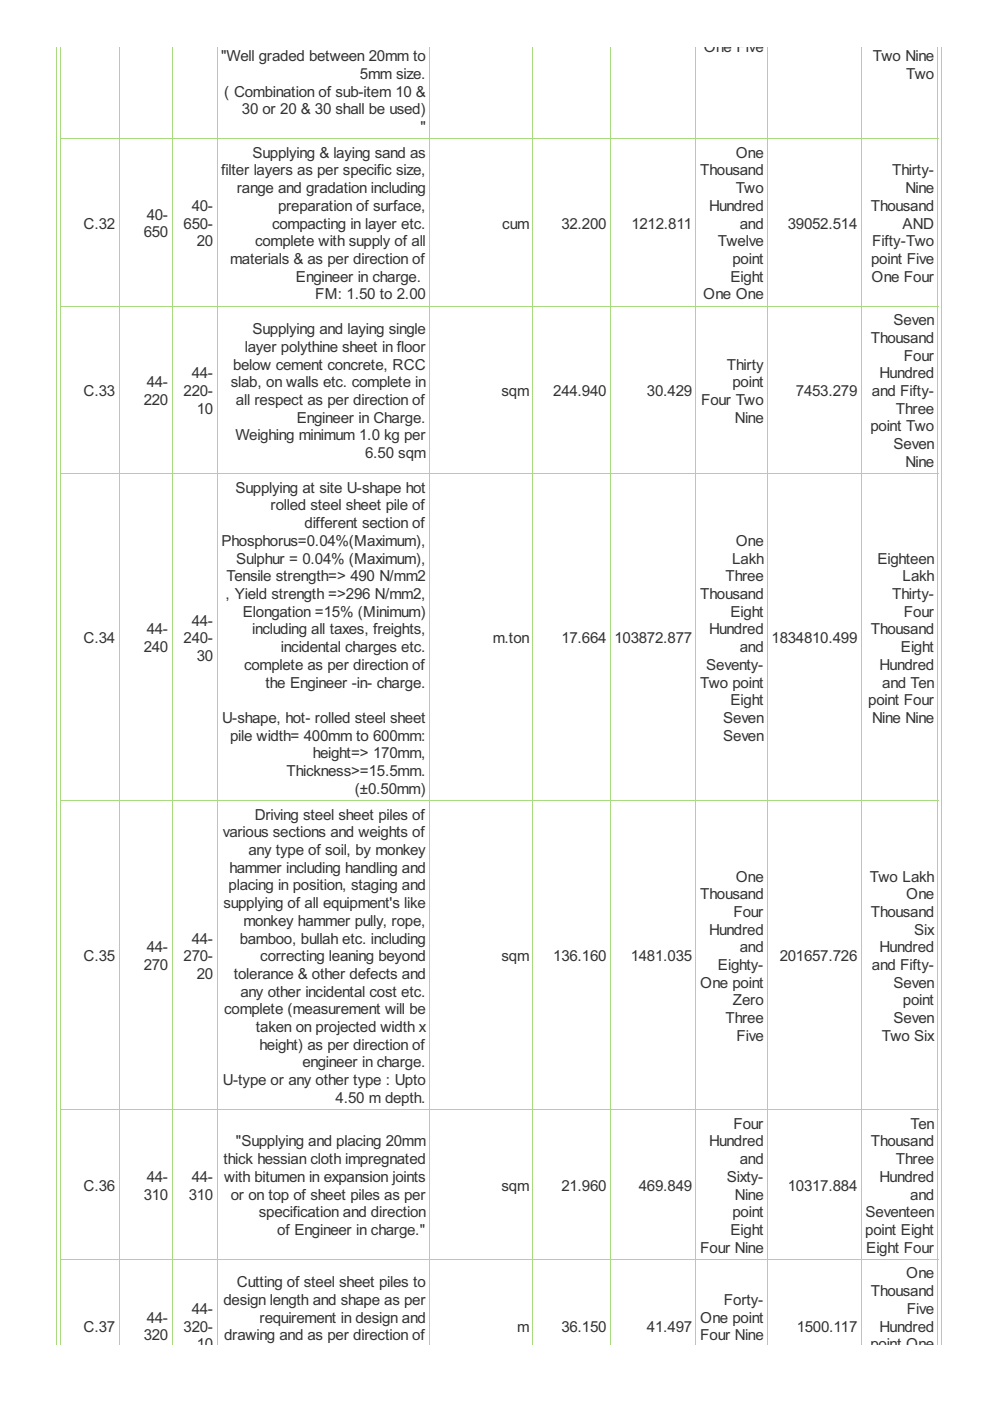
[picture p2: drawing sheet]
<svg xmlns="http://www.w3.org/2000/svg" width="210mm" height="297mm" viewBox="0 0 210 297" stroke-linecap="round" stroke-linejoin="round" font-family="sans-serif">
<defs><g id="words">
<g font-size="3.6" fill="#333">
<text x="149.3" y="11.1">One Five</text>
<text x="46.9" y="13">&quot;Well graded between 20mm to</text>
<text x="76.3" y="16.7">5mm size.</text>
<text x="185.1" y="13">Two Nine</text>
<text x="192.1" y="16.7">Two</text>
<text x="47.5" y="20.5">( Combination of sub-item 10 &amp;</text>
<text x="51.3" y="24.2">30 or 20 &amp; 30 shall be used)</text>
<text x="89.1" y="28">&quot;</text>
<text x="53.5" y="33.5">Supplying &amp; laying sand as</text>
<text x="156" y="33.5">One</text>
<text x="46.9" y="37.2">filter layers as per specific size,</text>
<text x="50.2" y="41">range and gradation including</text>
<text x="148.5" y="37.2">Thousand</text>
<text x="156" y="41">Two</text>
<text x="189.1" y="37.2">Thirty-</text>
<text x="192" y="41">Nine</text>
<text x="31.1" y="46.6">40-</text>
<text x="40.6" y="44.7">40-</text>
<text x="59" y="44.7">preparation of surface,</text>
<text x="150.4" y="44.7">Hundred</text>
<text x="184.6" y="44.7">Thousand</text>
<text x="17.7" y="48.5">C.32</text>
<text x="30.5" y="50.3">650</text>
<text x="38.9" y="48.5">650-</text>
<text x="41.7" y="52.2">20</text>
<text x="54.1" y="52.2">complete with supply of all</text>
<text x="57.7" y="48.5">compacting in layer etc.</text>
<text x="106.5" y="48.5">cum</text>
<text x="119" y="48.5">32.200</text>
<text x="133.9" y="48.5">1212.811</text>
<text x="152.2" y="52.2">Twelve</text>
<text x="156.9" y="48.5">and</text>
<text x="167" y="48.5">39052.514</text>
<text x="184.9" y="52.2">Fifty-Two</text>
<text x="191.3" y="48.5">AND</text>
<text x="48.8" y="56">materials &amp; as per direction of</text>
<text x="62.8" y="59.7">Engineer in charge.</text>
<text x="154.9" y="59.7">Eight</text>
<text x="155.3" y="56">point</text>
<text x="184.7" y="56">point Five</text>
<text x="184.8" y="59.7">One Four</text>
<text x="66.8" y="63.5">FM: 1.50 to 2.00</text>
<text x="149.1" y="63.5">One One</text>
<text x="53.5" y="70.8">Supplying and laying single</text>
<text x="189.5" y="69">Seven</text>
<text x="51.9" y="74.6">layer polythine sheet in floor</text>
<text x="184.6" y="72.7">Thousand</text>
<text x="191.6" y="76.5">Four</text>
<text x="17.7" y="84">C.33</text>
<text x="31.1" y="82.1">44-</text>
<text x="38.9" y="84">220-</text>
<text x="40.6" y="80.2">44-</text>
<text x="48.9" y="82.1">slab, on walls etc. complete in</text>
<text x="49.4" y="78.3">below cement concrete, RCC</text>
<text x="106.3" y="84">sqm</text>
<text x="117.3" y="84">244.940</text>
<text x="137.2" y="84">30.429</text>
<text x="154.1" y="78.3">Thirty</text>
<text x="155.3" y="82.1">point</text>
<text x="168.8" y="84">7453.279</text>
<text x="184.9" y="84">and Fifty-</text>
<text x="186.5" y="80.2">Hundred</text>
<text x="30.5" y="85.9">220</text>
<text x="41.7" y="87.7">10</text>
<text x="50" y="85.9">all respect as per direction of</text>
<text x="62.9" y="89.6">Engineer in Charge.</text>
<text x="148.6" y="85.9">Four Two</text>
<text x="155.8" y="89.6">Nine</text>
<text x="189.9" y="87.7">Three</text>
<text x="49.9" y="93.4">Weighing minimum 1.0 kg per</text>
<text x="184.6" y="91.5">point Two</text>
<text x="189.5" y="95.2">Seven</text>
<text x="77.4" y="97.1">6.50 sqm</text>
<text x="192" y="99">Nine</text>
<text x="49.9" y="104.5">Supplying at site U-shape hot</text>
<text x="57.4" y="108.2">rolled steel sheet pile of</text>
<text x="64.6" y="112">different section of</text>
<text x="47" y="115.7">Phosphorus=0.04%(Maximum),</text>
<text x="50.1" y="119.5">Sulphur = 0.04% (Maximum),</text>
<text x="155.2" y="119.5">Lakh</text>
<text x="156" y="115.7">One</text>
<text x="186" y="119.5">Eighteen</text>
<text x="48.1" y="123.2">Tensile strength=&gt; 490 N/mm2</text>
<text x="153.8" y="123.2">Three</text>
<text x="191.3" y="123.2">Lakh</text>
<text x="47.8" y="127">, Yield strength =&gt;296 N/mm2,</text>
<text x="51.5" y="130.7">Elongation =15% (Minimum)</text>
<text x="148.5" y="127">Thousand</text>
<text x="154.9" y="130.7">Eight</text>
<text x="189.1" y="127">Thirty-</text>
<text x="191.6" y="130.7">Four</text>
<text x="17.7" y="136.4">C.34</text>
<text x="31.1" y="134.5">44-</text>
<text x="38.9" y="136.4">240-</text>
<text x="40.6" y="132.6">44-</text>
<text x="53.5" y="134.5">including all taxes, freights,</text>
<text x="104.5" y="136.4">m.ton</text>
<text x="119" y="136.4">17.664</text>
<text x="130.3" y="136.4">103872.877</text>
<text x="150.4" y="134.5">Hundred</text>
<text x="163.6" y="136.4">1834810.499</text>
<text x="184.6" y="134.5">Thousand</text>
<text x="30.5" y="138.3">240</text>
<text x="41.7" y="140.1">30</text>
<text x="51.8" y="142">complete as per direction of</text>
<text x="59.6" y="138.3">incidental charges etc.</text>
<text x="149.7" y="142">Seventy-</text>
<text x="156.9" y="138.3">and</text>
<text x="186.5" y="142">Hundred</text>
<text x="191" y="138.3">Eight</text>
<text x="56.3" y="145.8">the Engineer -in- charge.</text>
<text x="148.5" y="145.8">Two point</text>
<text x="154.9" y="149.5">Eight</text>
<text x="184.1" y="149.5">point Four</text>
<text x="187.1" y="145.8">and Ten</text>
<text x="47.1" y="153.3">U-shape, hot- rolled steel sheet</text>
<text x="153.3" y="153.3">Seven</text>
<text x="184.9" y="153.3">Nine Nine</text>
<text x="48.8" y="157">pile width= 400mm to 600mm:</text>
<text x="66.3" y="160.8">height=&gt; 170mm,</text>
<text x="153.3" y="157">Seven</text>
<text x="60.7" y="164.5">Thickness&gt;=15.5mm.</text>
<text x="54" y="173.8">Driving steel sheet piles of</text>
<text x="75.2" y="168.3">(±0.50mm)</text>
<text x="47.2" y="177.5">various sections and weights of</text>
<text x="48.6" y="185">hammer including handling and</text>
<text x="52.7" y="181.3">any type of soil, by monkey</text>
<text x="48.5" y="188.8">placing in position, staging and</text>
<text x="148.5" y="190.7">Thousand</text>
<text x="156" y="186.9">One</text>
<text x="184.5" y="186.9">Two Lakh</text>
<text x="192.1" y="190.7">One</text>
<text x="47.4" y="192.5">supplying of all equipment's like</text>
<text x="51.6" y="196.3">monkey hammer pully, rope,</text>
<text x="155.5" y="194.4">Four</text>
<text x="184.6" y="194.4">Thousand</text>
<text x="17.7" y="203.8">C.35</text>
<text x="31.1" y="201.9">44-</text>
<text x="38.9" y="203.8">270-</text>
<text x="40.6" y="200">44-</text>
<text x="50.8" y="200">bamboo, bullah etc. including</text>
<text x="55.2" y="203.8">correcting leaning beyond</text>
<text x="106.3" y="203.8">sqm</text>
<text x="117.3" y="203.8">136.160</text>
<text x="133.7" y="203.8">1481.035</text>
<text x="150.4" y="198.2">Hundred</text>
<text x="156.9" y="201.9">and</text>
<text x="165.3" y="203.8">201657.726</text>
<text x="186.5" y="201.9">Hundred</text>
<text x="193.8" y="198.2">Six</text>
<text x="30.5" y="205.7">270</text>
<text x="41.7" y="207.5">20</text>
<text x="49.6" y="207.5">tolerance &amp; other defects and</text>
<text x="148.5" y="209.4">One point</text>
<text x="152.2" y="205.7">Eighty-</text>
<text x="184.9" y="205.7">and Fifty-</text>
<text x="189.5" y="209.4">Seven</text>
<text x="47.5" y="215.1">complete (measurement will be</text>
<text x="51" y="211.3">any other incidental cost etc.</text>
<text x="155.4" y="213.2">Zero</text>
<text x="191.4" y="213.2">point</text>
<text x="54.3" y="218.8">taken on projected width x</text>
<text x="153.8" y="216.9">Three</text>
<text x="156.1" y="220.7">Five</text>
<text x="187" y="220.7">Two Six</text>
<text x="189.5" y="216.9">Seven</text>
<text x="55" y="222.6">height) as per direction of</text>
<text x="64.1" y="226.3">engineer in charge.</text>
<text x="47.3" y="230.1">U-type or any other type : Upto</text>
<text x="71.2" y="233.8">4.50 m depth.</text>
<text x="155.5" y="239.3">Four</text>
<text x="193.1" y="239.3">Ten</text>
<text x="50" y="243.1">&quot;Supplying and placing 20mm</text>
<text x="150.4" y="243.1">Hundred</text>
<text x="184.6" y="243.1">Thousand</text>
<text x="31.1" y="250.6">44-</text>
<text x="40.6" y="250.6">44-</text>
<text x="47.4" y="246.8">thick hessian cloth impregnated</text>
<text x="47.5" y="250.6">with bitumen in expansion joints</text>
<text x="154.1" y="250.6">Sixty-</text>
<text x="156.9" y="246.8">and</text>
<text x="186.5" y="250.6">Hundred</text>
<text x="189.9" y="246.8">Three</text>
<text x="17.7" y="252.4">C.36</text>
<text x="30.5" y="254.3">310</text>
<text x="40" y="254.3">310</text>
<text x="48.9" y="254.3">or on top of sheet piles as per</text>
<text x="106.3" y="252.4">sqm</text>
<text x="119" y="252.4">21.960</text>
<text x="135.4" y="252.4">469.849</text>
<text x="155.8" y="254.3">Nine</text>
<text x="167" y="252.4">10317.884</text>
<text x="193" y="254.3">and</text>
<text x="54.9" y="258.1">specification and direction</text>
<text x="58.8" y="261.8">of Engineer in charge.&quot;</text>
<text x="154.9" y="261.8">Eight</text>
<text x="155.3" y="258.1">point</text>
<text x="183.5" y="261.8">point Eight</text>
<text x="183.5" y="258.1">Seventeen</text>
<text x="148.5" y="265.6">Four Nine</text>
<text x="183.7" y="265.6">Eight Four</text>
<text x="50.2" y="272.9">Cutting of steel sheet piles to</text>
<text x="184.6" y="274.8">Thousand</text>
<text x="192.1" y="271.1">One</text>
<text x="31.1" y="280.4">44-</text>
<text x="40.6" y="278.6">44-</text>
<text x="47.4" y="276.7">design length and shape as per</text>
<text x="55" y="280.4">requirement in design and</text>
<text x="148.5" y="280.4">One point</text>
<text x="153.5" y="276.7">Forty-</text>
<text x="192.3" y="278.6">Five</text>
<text x="17.7" y="282.3">C.37</text>
<text x="30.5" y="284.2">320</text>
<text x="38.9" y="282.3">320-</text>
<text x="41.7" y="286.1">10</text>
<text x="47.5" y="284.2">drawing and as per direction of</text>
<text x="109.6" y="282.3">m</text>
<text x="119" y="282.3">36.150</text>
<text x="137.2" y="282.3">41.497</text>
<text x="148.5" y="284.2">Four Nine</text>
<text x="168.9" y="282.3">1500.117</text>
<text x="184.6" y="286.1">point One</text>
<text x="186.5" y="282.3">Hundred</text>
</g>
</g></defs>
<g fill="none" stroke="#a8da7f" stroke-width=".21">
<path d="M11.9 9.9v275.1M12.9 9.9v275.1M25.2 9.9v275.1M36.5 9.9v275.1M46 9.9v275.1M91.1 9.9v275.1M113 9.9v275.1M129.4 9.9v275.1M147.6 9.9v275.1M162.7 9.9v275.1M182.6 9.9v275.1M198.9 9.9v275.1"/>
<path d="M199.7 9.9v275.1M12.8 29.5h186.1M12.8 65h186.1M12.8 100.5h186.1M12.8 169.8h186.1M12.8 235.3h186.1M12.8 267.1h186.1"/>
</g>
<use href="#words"/>
</svg>
